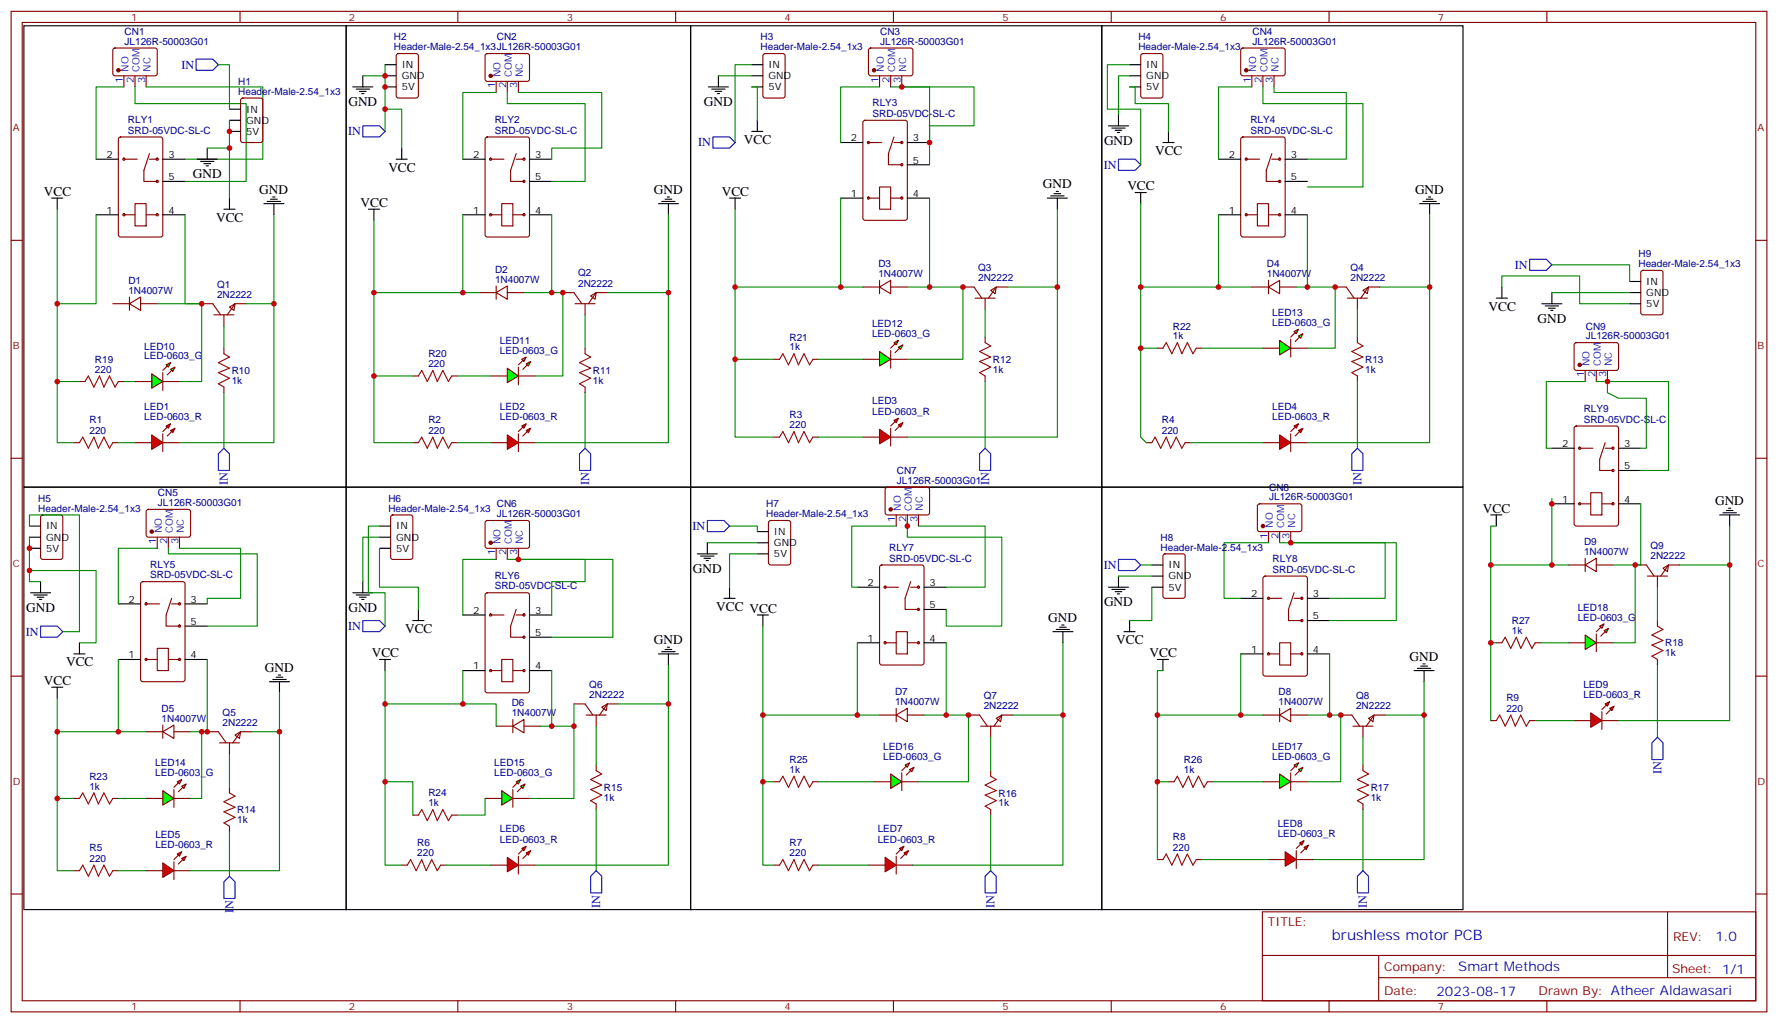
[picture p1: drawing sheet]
<svg xmlns="http://www.w3.org/2000/svg" width="564mm" height="325mm" viewBox="0 0 564 325" stroke-linecap="round" stroke-linejoin="round" font-family="sans-serif">
<defs><g id="words">
<text font-size="4.6" fill="#00f" x="422.8" y="298.4">brushless motor PCB</text>
<g font-size="4.2">
<text x="110.6" y="33.6">GND</text>
<text x="223.5" y="33.6">GND</text>
<text x="236.2" y="45.6">VCC</text>
<text x="350.5" y="46">GND</text>
<text x="366.7" y="49.2">VCC</text>
<text x="61.2" y="56.6">GND</text>
<text x="123.3" y="54.5">VCC</text>
<text x="331" y="59.7">GND</text>
<text x="13.9" y="62.2">VCC</text>
<text x="82.3" y="61.4">GND</text>
<text x="114.5" y="65.7">VCC</text>
<text x="207.6" y="61.4">GND</text>
<text x="229.1" y="62.2">VCC</text>
<text x="357.9" y="60.4">VCC</text>
<text x="449.2" y="61.4">GND</text>
<text x="68.6" y="70.3">VCC</text>
<text x="472.5" y="98.6">VCC</text>
<text x="488.1" y="102.4">GND</text>
<text x="544.5" y="160.2">GND</text>
<text x="470.8" y="162.7">VCC</text>
<text x="220" y="181.8">GND</text>
<text x="8.3" y="194.2">GND</text>
<text x="110.6" y="194.2">GND</text>
<text x="227.4" y="193.8">VCC VCC</text>
<text x="332.8" y="197.3">GND</text>
<text x="350.5" y="192.4">GND</text>
<text x="128.6" y="200.9">VCC</text>
<text x="118" y="208.6">VCC</text>
<text x="207.6" y="204.3">GND</text>
<text x="354.4" y="204.4">VCC</text>
<text x="364.9" y="208.6">VCC</text>
<text x="447.4" y="209.6">GND</text>
<text x="21" y="211.4">VCC</text>
<text x="84.1" y="213.1">GND</text>
<text x="13.9" y="217.4">VCC</text>
</g>
<g font-size="4.2" fill="#00f">
<text x="544.6" y="298.6">1.0</text>
<text x="462.9" y="308.2">Smart Methods</text>
<text x="456" y="316">2023-08-17</text>
</g>
<g font-size="3.9" fill="#00f">
<text x="57.6" y="21.8">IN</text>
<text x="110.5" y="43">IN</text>
<text x="221.6" y="46.5">IN</text>
<text x="350.4" y="53.5">IN</text>
<text x="480.9" y="85.3">IN</text>
<text x="72.3" y="154" transform="rotate(-90 72.3 154)">IN</text>
<text x="187" y="154" transform="rotate(-90 187 154)">IN</text>
<text x="314" y="154" transform="rotate(-90 314 154)">IN</text>
<text x="432.2" y="154" transform="rotate(-90 432.2 154)">IN</text>
<text x="219.9" y="168.2">IN</text>
<text x="350.4" y="180.5">IN</text>
<text x="8.2" y="201.7">IN</text>
<text x="110.5" y="199.9">IN</text>
<text x="527.4" y="245.7" transform="rotate(-90 527.4 245.7)">IN</text>
<text x="74.1" y="289.8" transform="rotate(-90 74.1 289.8)">IN</text>
<text x="190.5" y="288" transform="rotate(-90 190.5 288)">IN</text>
<text x="315.8" y="288" transform="rotate(-90 315.8 288)">IN</text>
<text x="433.9" y="288" transform="rotate(-90 433.9 288)">IN</text>
</g>
<g font-size="3.9" fill="#800">
<text x="402.5" y="293.9">TITLE:</text>
<text x="531.1" y="298.6">REV:</text>
<text x="439.4" y="308.1">Company:</text>
<text x="530.8" y="308.8">Sheet: 1/1</text>
<text x="439.4" y="315.8">Date:</text>
<text x="488.5" y="315.9">Drawn By: Atheer Aldawasari</text>
</g>
<g font-size="3.2" fill="#000080">
<text x="39.5" y="11.1">CN1</text>
<text x="279.4" y="11.1">CN3</text>
<text x="397.6" y="11.1">CN4</text>
<text x="39.5" y="14.2">JL126R-50003G01</text>
<text x="125" y="15.9">Header-Male-2.54_1x3JL126R-50003G01</text>
<text x="125" y="12.8">H2</text>
<text x="157.7" y="12.8">CN2</text>
<text x="241.5" y="15.9">Header-Male-2.54_1x3</text>
<text x="241.5" y="12.8">H3</text>
<text x="279.4" y="14.2">JL126R-50003G01</text>
<text x="361.4" y="15.9">Header-Male-2.54_1x3</text>
<text x="361.4" y="12.8">H4</text>
<text x="397.6" y="14.2">JL126R-50003G01</text>
<text x="75.7" y="27">H1</text>
<text x="75.7" y="30.1">Header-Male-2.54_1x3</text>
<text x="277" y="33.7">RLY3</text>
<text x="40.6" y="39">RLY1</text>
<text x="157" y="39">RLY2</text>
<text x="277" y="37.1">SRD-05VDC-SL-C</text>
<text x="396.9" y="39">RLY4</text>
<text x="40.6" y="42.4">SRD-05VDC-SL-C</text>
<text x="157" y="42.4">SRD-05VDC-SL-C</text>
<text x="396.9" y="42.4">SRD-05VDC-SL-C</text>
<text x="520.2" y="81.6">H9</text>
<text x="157.1" y="89.7">1N4007W</text>
<text x="157.1" y="86.6">D2</text>
<text x="183.5" y="87.7">Q2</text>
<text x="278.9" y="87.9">1N4007W</text>
<text x="278.9" y="84.8">D3</text>
<text x="310.5" y="89.3">2N2222</text>
<text x="310.5" y="86">Q3</text>
<text x="402.2" y="87.9">1N4007W</text>
<text x="402.2" y="84.8">D4</text>
<text x="428.7" y="89.3">2N2222</text>
<text x="428.7" y="86">Q4</text>
<text x="520.2" y="84.7">Header-Male-2.54_1x3</text>
<text x="40.8" y="93.2">1N4007W</text>
<text x="40.8" y="90.1">D1</text>
<text x="68.9" y="94.6">2N2222</text>
<text x="68.9" y="91.2">Q1</text>
<text x="183.5" y="91.1">2N2222</text>
<text x="403.8" y="100.3">LED13</text>
<text x="276.8" y="107">LED-0603_G</text>
<text x="276.8" y="103.9">LED12</text>
<text x="372.3" y="107.7">1k</text>
<text x="372.3" y="104.6">R22</text>
<text x="403.8" y="103.4">LED-0603_G</text>
<text x="503.4" y="107.7">JL126R-50003G01</text>
<text x="503.4" y="104.6">CN9</text>
<text x="45.8" y="110.9">LED10</text>
<text x="136" y="113.4">R20</text>
<text x="158.7" y="112.3">LED-0603_G</text>
<text x="158.7" y="109.2">LED11</text>
<text x="250.6" y="111.2">1k</text>
<text x="250.6" y="108.1">R21</text>
<text x="30.1" y="118.3">220</text>
<text x="30.1" y="115.2">R19</text>
<text x="45.8" y="114">LED-0603_G</text>
<text x="73.6" y="118.7">R10</text>
<text x="136" y="116.5">220</text>
<text x="188.2" y="118.7">R11</text>
<text x="315.2" y="118.3">1k</text>
<text x="315.2" y="115.2">R12</text>
<text x="433.4" y="118.3">1k</text>
<text x="433.4" y="115.2">R13</text>
<text x="73.6" y="121.9">1k</text>
<text x="188.2" y="121.9">1k</text>
<text x="45.8" y="130">LED1</text>
<text x="158.7" y="130">LED2</text>
<text x="276.9" y="131.7">LED-0603_R</text>
<text x="276.9" y="128.3">LED3</text>
<text x="403.9" y="130">LED4</text>
<text x="502.8" y="130.8">RLY9</text>
<text x="28.4" y="137.7">220</text>
<text x="28.4" y="134.3">R1</text>
<text x="45.8" y="133.4">LED-0603_R</text>
<text x="136" y="137.7">220</text>
<text x="136" y="134.3">R2</text>
<text x="158.7" y="133.4">LED-0603_R</text>
<text x="250.7" y="135.9">220</text>
<text x="250.7" y="132.5">R3</text>
<text x="368.8" y="137.7">220</text>
<text x="368.8" y="134.3">R4</text>
<text x="403.9" y="133.4">LED-0603_R</text>
<text x="502.8" y="134.1">SRD-05VDC-SL-C</text>
<text x="284.7" y="153.5">JL126R-50003G01</text>
<text x="284.7" y="150.4">CN7</text>
<text x="402.9" y="155.7">CN8</text>
<text x="12.2" y="159.3">H5</text>
<text x="50.1" y="160.6">JL126R-50003G01</text>
<text x="50.1" y="157.5">CN5</text>
<text x="123.3" y="159.3">H6</text>
<text x="157.7" y="161">CN6</text>
<text x="243.2" y="161">H7</text>
<text x="402.9" y="158.8">JL126R-50003G01</text>
<text x="12.2" y="162.3">Header-Male-2.54_1x3</text>
<text x="123.3" y="162.3">Header-Male-2.54_1x3</text>
<text x="157.7" y="164.1">JL126R-50003G01</text>
<text x="243.2" y="164.1">Header-Male-2.54_1x3</text>
<text x="368.5" y="171.6">H8</text>
<text x="502.9" y="173">D9</text>
<text x="282.3" y="178.2">SRD-05VDC-SL-C</text>
<text x="282.3" y="174.9">RLY7</text>
<text x="368.5" y="174.7">Header-Male-2.54_1x3</text>
<text x="404" y="178.4">RLY8</text>
<text x="502.9" y="176.1">1N4007W</text>
<text x="524" y="177.5">2N2222</text>
<text x="524" y="174.1">Q9</text>
<text x="47.7" y="183.5">SRD-05VDC-SL-C</text>
<text x="47.7" y="180.1">RLY5</text>
<text x="157" y="183.7">RLY6</text>
<text x="404" y="181.8">SRD-05VDC-SL-C</text>
<text x="157" y="187">SRD-05VDC-SL-C</text>
<text x="500.9" y="196.9">LED-0603_G</text>
<text x="500.9" y="193.8">LED18</text>
<text x="479.9" y="201.2">1k</text>
<text x="479.9" y="198.1">R27</text>
<text x="528.6" y="208.3">1k</text>
<text x="528.6" y="205.2">R18</text>
<text x="187.1" y="221.6">2N2222</text>
<text x="187.1" y="218.2">Q6</text>
<text x="284.1" y="220.6">D7</text>
<text x="312.3" y="221.8">Q7</text>
<text x="405.9" y="220.6">D8</text>
<text x="430.5" y="221.8">Q8</text>
<text x="502.7" y="221.6">LED-0603_R</text>
<text x="502.7" y="218.2">LED9</text>
<text x="51.3" y="225.9">D5</text>
<text x="70.7" y="227.1">Q5</text>
<text x="162.4" y="227.3">1N4007W</text>
<text x="162.4" y="224.2">D6</text>
<text x="284.1" y="223.7">1N4007W</text>
<text x="312.3" y="225.1">2N2222</text>
<text x="405.9" y="223.7">1N4007W</text>
<text x="430.5" y="225.1">2N2222</text>
<text x="478.2" y="225.8">220</text>
<text x="478.2" y="222.5">R9</text>
<text x="51.3" y="229">1N4007W</text>
<text x="70.7" y="230.4">2N2222</text>
<text x="280.4" y="237.9">LED16</text>
<text x="403.8" y="237.9">LED17</text>
<text x="49.3" y="243.2">LED14</text>
<text x="156.9" y="243.2">LED15</text>
<text x="250.6" y="245.3">1k</text>
<text x="250.6" y="242.2">R25</text>
<text x="280.4" y="241">LED-0603_G</text>
<text x="375.9" y="245.3">1k</text>
<text x="375.9" y="242.2">R26</text>
<text x="403.8" y="241">LED-0603_G</text>
<text x="28.4" y="250.5">1k</text>
<text x="28.4" y="247.4">R23</text>
<text x="49.3" y="246.3">LED-0603_G</text>
<text x="156.9" y="246.3">LED-0603_G</text>
<text x="191.7" y="251">R15</text>
<text x="435.2" y="251">R17</text>
<text x="136" y="255.8">1k</text>
<text x="136" y="252.7">R24</text>
<text x="191.7" y="254.2">1k</text>
<text x="317" y="255.9">1k</text>
<text x="317" y="252.8">R16</text>
<text x="435.2" y="254.2">1k</text>
<text x="75.3" y="261.2">1k</text>
<text x="75.3" y="258.1">R14</text>
<text x="405.6" y="262.3">LED8</text>
<text x="49.3" y="269.2">LED-0603_R</text>
<text x="49.3" y="265.9">LED5</text>
<text x="132.5" y="268.3">R6</text>
<text x="158.7" y="267.5">LED-0603_R</text>
<text x="158.7" y="264.1">LED6</text>
<text x="250.7" y="268.3">R7</text>
<text x="278.6" y="267.5">LED-0603_R</text>
<text x="278.6" y="264.1">LED7</text>
<text x="372.4" y="269.9">220</text>
<text x="372.4" y="266.6">R8</text>
<text x="405.6" y="265.7">LED-0603_R</text>
<text x="28.4" y="273.5">220</text>
<text x="28.4" y="270.1">R5</text>
<text x="132.5" y="271.7">220</text>
<text x="250.7" y="271.7">220</text>
</g>
<g font-size="3.2" fill="#800">
<text x="41.6" y="6.6">1</text>
<text x="110.8" y="6.6">2</text>
<text x="179.9" y="6.6">3</text>
<text x="249.1" y="6.6">4</text>
<text x="318.2" y="6.6">5</text>
<text x="387.3" y="6.6">6</text>
<text x="456.5" y="6.6">7</text>
<text x="4.1" y="41.7">A</text>
<text x="557.9" y="41.7">A</text>
<text x="4.1" y="110.8">B</text>
<text x="557.9" y="110.8">B</text>
<text x="4.1" y="180">C</text>
<text x="557.9" y="180">C</text>
<text x="4.1" y="249.1">D</text>
<text x="557.9" y="249.1">D</text>
<text x="41.6" y="320.6">1</text>
<text x="110.8" y="320.6">2</text>
<text x="179.9" y="320.6">3</text>
<text x="249.1" y="320.6">4</text>
<text x="318.2" y="320.6">5</text>
<text x="387.3" y="320.6">6</text>
<text x="456.5" y="320.6">7</text>
</g>
<g font-size="3.2" fill="#00f">
<text x="40.7" y="22.8" transform="rotate(-90 40.7 22.8)">NO</text>
<text x="44.3" y="22.8" transform="rotate(-90 44.3 22.8)">COM</text>
<text x="47.8" y="22.8" transform="rotate(-90 47.8 22.8)">NC</text>
<text x="280.6" y="22.8" transform="rotate(-90 280.6 22.8)">NO</text>
<text x="284.2" y="22.8" transform="rotate(-90 284.2 22.8)">COM</text>
<text x="287.7" y="22.8" transform="rotate(-90 287.7 22.8)">NC</text>
<text x="398.8" y="22.8" transform="rotate(-90 398.8 22.8)">NO</text>
<text x="402.3" y="22.8" transform="rotate(-90 402.3 22.8)">COM</text>
<text x="405.9" y="22.8" transform="rotate(-90 405.9 22.8)">NC</text>
<text x="39" y="26.3" transform="rotate(-90 39 26.3)">1</text>
<text x="42.5" y="26.3" transform="rotate(-90 42.5 26.3)">2</text>
<text x="46" y="26.3" transform="rotate(-90 46 26.3)">3</text>
<text x="157.2" y="28" transform="rotate(-90 157.2 28)">1</text>
<text x="158.9" y="24.5" transform="rotate(-90 158.9 24.5)">NO</text>
<text x="160.7" y="28" transform="rotate(-90 160.7 28)">2</text>
<text x="162.5" y="24.5" transform="rotate(-90 162.5 24.5)">COM</text>
<text x="164.2" y="28" transform="rotate(-90 164.2 28)">3</text>
<text x="166" y="24.5" transform="rotate(-90 166 24.5)">NC</text>
<text x="278.9" y="26.3" transform="rotate(-90 278.9 26.3)">1</text>
<text x="282.4" y="26.3" transform="rotate(-90 282.4 26.3)">2</text>
<text x="285.9" y="26.3" transform="rotate(-90 285.9 26.3)">3</text>
<text x="397.1" y="26.3" transform="rotate(-90 397.1 26.3)">1</text>
<text x="400.6" y="26.3" transform="rotate(-90 400.6 26.3)">2</text>
<text x="404.1" y="26.3" transform="rotate(-90 404.1 26.3)">3</text>
<text x="502.9" y="119.7" transform="rotate(-90 502.9 119.7)">1</text>
<text x="504.6" y="116.2" transform="rotate(-90 504.6 116.2)">NO</text>
<text x="506.4" y="119.7" transform="rotate(-90 506.4 119.7)">2</text>
<text x="508.2" y="116.2" transform="rotate(-90 508.2 116.2)">COM</text>
<text x="509.9" y="119.7" transform="rotate(-90 509.9 119.7)">3</text>
<text x="511.7" y="116.2" transform="rotate(-90 511.7 116.2)">NC</text>
<text x="284.2" y="165.6" transform="rotate(-90 284.2 165.6)">1</text>
<text x="285.9" y="162.1" transform="rotate(-90 285.9 162.1)">NO</text>
<text x="287.7" y="165.6" transform="rotate(-90 287.7 165.6)">2</text>
<text x="289.5" y="162.1" transform="rotate(-90 289.5 162.1)">COM</text>
<text x="291.2" y="165.6" transform="rotate(-90 291.2 165.6)">3</text>
<text x="293" y="162.1" transform="rotate(-90 293 162.1)">NC</text>
<text x="404.1" y="167.4" transform="rotate(-90 404.1 167.4)">NO</text>
<text x="407.6" y="167.4" transform="rotate(-90 407.6 167.4)">COM</text>
<text x="411.2" y="167.4" transform="rotate(-90 411.2 167.4)">NC</text>
<text x="49.6" y="172.7" transform="rotate(-90 49.6 172.7)">1</text>
<text x="51.3" y="169.2" transform="rotate(-90 51.3 169.2)">NO</text>
<text x="53.1" y="172.7" transform="rotate(-90 53.1 172.7)">2</text>
<text x="54.9" y="169.2" transform="rotate(-90 54.9 169.2)">COM</text>
<text x="56.6" y="172.7" transform="rotate(-90 56.6 172.7)">3</text>
<text x="58.4" y="169.2" transform="rotate(-90 58.4 169.2)">NC</text>
<text x="158.9" y="172.7" transform="rotate(-90 158.9 172.7)">NO</text>
<text x="162.5" y="172.7" transform="rotate(-90 162.5 172.7)">COM</text>
<text x="166" y="172.7" transform="rotate(-90 166 172.7)">NC</text>
<text x="402.3" y="170.9" transform="rotate(-90 402.3 170.9)">1</text>
<text x="405.9" y="170.9" transform="rotate(-90 405.9 170.9)">2</text>
<text x="409.4" y="170.9" transform="rotate(-90 409.4 170.9)">3</text>
<text x="157.2" y="176.2" transform="rotate(-90 157.2 176.2)">1</text>
<text x="160.7" y="176.2" transform="rotate(-90 160.7 176.2)">2</text>
<text x="164.2" y="176.2" transform="rotate(-90 164.2 176.2)">3</text>
</g>
<g font-size="3.2">
<text x="127.5" y="21.6">IN</text>
<text x="243.9" y="21.6">IN</text>
<text x="363.9" y="21.6">IN</text>
<text x="127.5" y="28.6">5V</text>
<text x="127.5" y="25.1">GND</text>
<text x="243.9" y="28.6">5V</text>
<text x="243.9" y="25.1">GND</text>
<text x="363.9" y="28.6">5V</text>
<text x="363.9" y="25.1">GND</text>
<text x="78.1" y="35.7">IN</text>
<text x="78.1" y="39.2">GND</text>
<text x="78.1" y="42.8">5V</text>
<text x="270.2" y="44.9">2</text>
<text x="289.8" y="44.9">3</text>
<text x="33.8" y="50.2">2</text>
<text x="53.4" y="50.2">3</text>
<text x="150.2" y="50.2">2</text>
<text x="169.9" y="50.2">3</text>
<text x="289.8" y="51.9">5</text>
<text x="390.1" y="50.2">2</text>
<text x="409.8" y="50.2">3</text>
<text x="53.4" y="57.2">5</text>
<text x="169.9" y="57.2">5</text>
<text x="409.8" y="57.2">5</text>
<text x="270.2" y="62.5">1</text>
<text x="289.8" y="62.5">4</text>
<text x="33.8" y="67.8">1</text>
<text x="53.4" y="67.8">4</text>
<text x="150.2" y="67.8">1</text>
<text x="169.9" y="67.8">4</text>
<text x="390.1" y="67.8">1</text>
<text x="409.8" y="67.8">4</text>
<text x="522.6" y="90.4">IN</text>
<text x="522.6" y="93.9">GND</text>
<text x="522.6" y="97.4">5V</text>
<text x="495.9" y="141.9">2</text>
<text x="515.6" y="141.9">3</text>
<text x="515.6" y="148.9">5</text>
<text x="495.9" y="159.5">1</text>
<text x="515.6" y="159.5">4</text>
<text x="14.6" y="168">IN</text>
<text x="125.8" y="168">IN</text>
<text x="14.6" y="171.5">GND</text>
<text x="125.8" y="171.5">GND</text>
<text x="245.7" y="169.8">IN</text>
<text x="245.7" y="173.3">GND</text>
<text x="14.6" y="175">5V</text>
<text x="125.8" y="175">5V</text>
<text x="245.7" y="176.8">5V</text>
<text x="275.4" y="186">2</text>
<text x="295.1" y="186">3</text>
<text x="370.9" y="180.3">IN</text>
<text x="370.9" y="183.9">GND</text>
<text x="40.8" y="191.3">2</text>
<text x="60.5" y="191.3">3</text>
<text x="370.9" y="187.4">5V</text>
<text x="397.2" y="189.5">2</text>
<text x="416.8" y="189.5">3</text>
<text x="150.2" y="194.8">2</text>
<text x="169.9" y="194.8">3</text>
<text x="295.1" y="193">5</text>
<text x="416.8" y="196.6">5</text>
<text x="60.5" y="198.3">5</text>
<text x="169.9" y="201.9">5</text>
<text x="275.4" y="203.6">1</text>
<text x="295.1" y="203.6">4</text>
<text x="40.8" y="208.9">1</text>
<text x="60.5" y="208.9">4</text>
<text x="397.2" y="207.2">1</text>
<text x="416.8" y="207.2">4</text>
<text x="150.2" y="212.4">1</text>
<text x="169.9" y="212.4">4</text>
</g>
</g></defs>
<g fill="none" stroke="#870000" stroke-width=".35">
<path d="M3.5 3.6h557.4v317.5h-557.4zM7.1 7.1h550.3v310.5h-550.3zM76.2 3.6v3.5M145.3 3.6v3.5M214.5 3.6v3.5M283.6 3.6v3.5M352.8 3.6v3.5M421.9 3.6v3.5M491.1 3.6v3.5M274.2 38.4l.4-.2h12.7l.7 .4v30.6l-.4 .7h-13l-.6-.4-.1-30.6zM37.8 43.7l.5-.2h12.7l.6 .4 .1 30.6-.5 .7h-12.9l-.7-.4v-30.6zM39.3 50.5h4.3"/>
<path d="M47.4 48.8l-1.7 5.2v3.6h4.2M47.4 50.5h2.5M154.2 43.7l.5-.2h12.7l.6 .4 .1 30.6-.5 .7h-12.9l-.7-.4v-30.6zM155.8 50.5h4.2M163.9 48.8l-1.8 5.2v3.6h4.2M163.9 50.5h2.4M275.7 45.2h4.2M279.2 59.3h3.6v7.1h-3.6zM283.8 43.5l-1.8 5.3v3.5h4.3M283.8 45.2h2.5M394.1 43.7l.5-.2h12.7l.6 .4 .1 30.6-.5 .7h-12.9l-.7-.4v-30.6zM395.6 50.5h4.3"/>
<path d="M403.8 48.8l-1.8 5.2v3.6h4.2M403.8 50.5h2.4M3.5 76.3h3.6M39.3 68.2h3.6M42.9 64.6h3.5v7.1h-3.5zM46.4 68.2h3.5M155.8 68.2h3.5M159.3 64.6h3.5v7.1h-3.5zM162.8 68.2h3.5M275.7 62.9h3.5M282.8 62.9h3.5M395.6 68.2h3.6"/>
<path d="M399.2 64.6h3.5v7.1h-3.5zM402.7 68.2h3.5M557.4 76.3h3.5M499.9 135.4l.5-.2h12.7l.7 .4v30.6l-.4 .7h-13l-.6-.4-.1-30.6zM3.5 145.4h3.6M501.5 159.9h3.5M501.5 142.2h4.2M505 156.4h3.5v7h-3.5zM508.5 159.9h3.6M509.6 140.5l-1.8 5.3v3.5h4.3M509.6 142.2h2.5M557.4 145.4h3.5"/>
<path d="M279.5 179.5l.4-.2h12.7l.7 .4v30.6l-.4 .7h-13l-.6-.4-.1-30.6zM44.9 184.8l.4-.2h12.7l.7 .4v30.6l-.4 .7h-13l-.6-.4-.1-30.6zM46.4 191.6h4.2M54.5 189.9l-1.8 5.3v3.5h4.3M54.5 191.6h2.5M154.2 188.3l.5-.2h12.7l.6 .4 .1 30.6-.5 .7-12.9 .1-.7-.5v-30.6zM155.8 195.2h4.2M163.9 193.4l-1.8 5.3v3.5h4.2M163.9 195.2h2.4M281 186.3h4.2M289.1 184.6l-1.8 5.3v3.5h4.3M289.1 186.3h2.5"/>
<path d="M401.2 183l.4-.2h12.7l.7 .4v30.7l-.4 .6-13 .1-.6-.5-.1-30.6zM402.7 189.9h4.2M410.8 188.1l-1.8 5.3v3.5h4.3M410.8 189.9h2.5M3.5 214.6h3.6M46.4 209.3h3.5M49.9 205.7h3.5v7.1h-3.5zM53.4 209.3h3.6M155.8 212.8h3.5M159.3 209.3h3.5v7h-3.5zM162.8 212.8h3.5M281 204h3.5"/>
<path d="M284.5 200.4h3.5v7.1h-3.5zM288 204h3.6M402.7 207.5h3.5M406.2 204h3.6v7h-3.6zM409.8 207.5h3.5M557.4 214.6h3.5M3.5 283.7h3.6M400.8 289.3h156.6v28.3h-156.6zM529.4 289.4v20.9M557.4 283.7h3.5M76.2 317.6v3.5M145.3 317.6v3.5"/>
<path d="M214.5 317.6v3.5M283.6 317.6v3.5M352.8 317.6v3.5M400.8 303.2h156.5M421.9 317.6v3.5M437.7 310.3h119.6M437.7 303.2v14.1M491.1 317.6v3.5"/>
<circle cx="39.3" cy="50.5" r=".35"/>
<circle cx="49.9" cy="57.6" r=".35"/>
<circle cx="49.9" cy="50.5" r=".35"/>
<circle cx="155.8" cy="50.5" r=".35"/>
<circle cx="166.3" cy="57.6" r=".35"/>
<circle cx="166.3" cy="50.5" r=".35"/>
<circle cx="275.7" cy="45.2" r=".35"/>
<circle cx="286.3" cy="52.3" r=".35"/>
<circle cx="286.3" cy="45.2" r=".35"/>
<circle cx="395.6" cy="50.5" r=".35"/>
<circle cx="406.2" cy="57.6" r=".35"/>
<circle cx="406.2" cy="50.5" r=".35"/>
<circle cx="39.3" cy="68.2" r=".35"/>
<circle cx="49.9" cy="68.2" r=".35"/>
<circle cx="155.8" cy="68.2" r=".35"/>
<circle cx="166.3" cy="68.2" r=".35"/>
<circle cx="275.7" cy="62.9" r=".35"/>
<circle cx="286.3" cy="62.9" r=".35"/>
<circle cx="395.6" cy="68.2" r=".35"/>
<circle cx="406.2" cy="68.2" r=".35"/>
<circle cx="501.5" cy="159.9" r=".35"/>
<circle cx="501.5" cy="142.2" r=".35"/>
<circle cx="512.1" cy="159.9" r=".35"/>
<circle cx="512.1" cy="142.2" r=".35"/>
<circle cx="512.1" cy="149.3" r=".35"/>
<circle cx="46.4" cy="191.6" r=".35"/>
<circle cx="57" cy="191.6" r=".35"/>
<circle cx="57" cy="198.7" r=".35"/>
<circle cx="155.8" cy="195.2" r=".35"/>
<circle cx="166.3" cy="195.2" r=".35"/>
<circle cx="281" cy="186.3" r=".35"/>
<circle cx="291.6" cy="186.3" r=".35"/>
<circle cx="291.6" cy="193.4" r=".35"/>
<circle cx="402.7" cy="189.9" r=".35"/>
<circle cx="413.3" cy="196.9" r=".35"/>
<circle cx="413.3" cy="189.9" r=".35"/>
<circle cx="46.4" cy="209.3" r=".35"/>
<circle cx="57" cy="209.3" r=".35"/>
<circle cx="155.8" cy="212.8" r=".35"/>
<circle cx="166.3" cy="202.2" r=".35"/>
<circle cx="166.3" cy="212.8" r=".35"/>
<circle cx="281" cy="204" r=".35"/>
<circle cx="291.6" cy="204" r=".35"/>
<circle cx="402.7" cy="207.5" r=".35"/>
<circle cx="413.3" cy="207.5" r=".35"/>
</g>
<g fill="none" stroke="#000" stroke-width=".35">
<path d="M7.6 8.2h102.3v146.4h-102.3zM109.9 8.2h109.4v146.4h-109.4zM219.3 8.2h130.5v146.4h-130.5zM349.8 8.2h114.6v146.4h-114.6zM30.5 50.5h7.1M51.7 50.5h7M51.7 57.6h7M146.9 50.5h7.1M168.1 50.5h7.1M168.1 57.6h7.1M266.9 45.2h7M288 45.2h7.1"/>
<path d="M288 52.3h7.1M386.8 50.5h7.1M408 50.5h7M408 57.6h7M16.4 62.9h3.5M18.2 62.9v3.5M30.5 68.2h7.1M51.7 68.2h7M83.8 64.6h6.3M84.8 63.9h4.3M85.9 63.2h2.1M86.6 62.5h.7"/>
<path d="M87 64.6v3.6M116.9 66.4h3.6M118.7 66.4v3.5M146.9 68.2h7.1M168.1 68.2h7.1M209 64.6h6.4M210.1 63.9h4.2M211.1 63.2h2.2M211.8 62.5h.7M212.2 64.6v3.6M231.6 62.9h3.5M233.4 62.9v3.5"/>
<path d="M266.9 62.9h7M288 62.9h7.1M332.5 62.9h6.3M333.6 62.2h4.2M334.6 61.5h2.1M335.3 60.7h.7M335.7 62.9v3.5M360.4 61.1h3.5M362.1 61.1v3.5M386.8 68.2h7.1M408 68.2h7M450.7 64.6h6.3"/>
<path d="M451.7 63.9h4.3M452.8 63.2h2.1M453.5 62.5h.7M453.8 64.6v3.6M7.6 154.6h102.3v134h-102.3zM109.9 154.6h109.4v134h-109.4zM219.3 154.6h130.5v134h-130.5zM349.8 154.6h114.6v134h-114.6zM492.7 159.9h7M492.7 142.2h7M513.8 159.9h7.1M513.8 142.2h7.1"/>
<path d="M513.8 149.3h7.1M473.3 163.4h3.5M475 163.4v3.5M545.9 163.4h6.4M547 162.7h4.2M548 162h2.2M548.7 161.3h.8M549.1 163.4v3.5M37.6 191.6h7M58.7 191.6h7.1M58.7 198.7h7.1M146.9 195.2h7.1"/>
<path d="M168.1 195.2h7.1M240.4 195.2h3.5M242.2 195.2v3.5M272.2 186.3h7M293.3 186.3h7.1M293.3 193.4h7.1M335.3 199.7h4.2M336.4 199h2.1M337.1 198.3h.7M393.9 189.9h7M415 189.9h7.1M415 196.9h7.1"/>
<path d="M16.4 218.1h3.5M18.2 218.1v3.5M37.6 209.3h7M58.7 209.3h7.1M85.5 216.3h6.4M86.6 215.6h4.2M87.7 214.9h2.1M88.4 214.2h.7M88.7 216.3v3.6M120.5 209.3h3.5M122.2 209.3v3.5M146.9 212.8h7.1"/>
<path d="M168.1 212.8h7.1M168.1 202.2h7.1M209 207.5h6.4M210.1 206.8h4.2M211.1 206.1h2.2M211.8 205.4h.7M212.2 207.5v3.5M272.2 204h7M293.3 204h7.1M334.3 200.4h6.3M337.4 200.4v3.6M367.4 209.3h3.5"/>
<path d="M369.2 209.3v3.5M393.9 207.5h7M415 207.5h7.1M448.9 212.8h6.4M450 212.1h4.2M451 211.4h2.1M451.7 210.7h.7M452.1 212.8v3.5"/>
</g>
<g fill="#f00" stroke="#870000" stroke-width=".35">
<path d="M48.2 138l3.5 2.5-3.5 2.1z"/>
<path d="M51.7 137.7v5.6z"/>
</g>
<g fill="#870000" stroke="#870000" stroke-width=".35">
<path d="M53.1 135.5l-1.4 1.4z"/>
<path d="M53.1 138.4l1.4-1.5z"/>
</g>
<g fill="#f00" stroke="#870000" stroke-width=".35">
<path d="M52.7 135.2l1.5-.7-.8 1.4z"/>
<path d="M54.2 136.6l1.4-.7-.7 1.4z"/>
</g>
<path d="M42.9 140.5h5.3M51.7 140.5h5.3" fill="none" stroke="#870000" stroke-width=".35"/>
<g fill="#f00" stroke="#870000" stroke-width=".35">
<path d="M161 138l3.6 2.5-3.6 2.1z"/>
<path d="M164.6 137.7v5.6z"/>
</g>
<g fill="#870000" stroke="#870000" stroke-width=".35">
<path d="M164.6 136.9l1.4-1.4z"/>
<path d="M166 138.4l1.4-1.5z"/>
</g>
<g fill="#f00" stroke="#870000" stroke-width=".35">
<path d="M165.6 135.2l1.4-.7-.7 1.4z"/>
<path d="M167 136.6l1.5-.7-.8 1.4z"/>
</g>
<path d="M155.8 140.5h5.2M164.6 140.5h5.3" fill="none" stroke="#870000" stroke-width=".35"/>
<g fill="#f00" stroke="#870000" stroke-width=".35">
<path d="M279.2 136.2l3.6 2.5-3.6 2.1z"/>
<path d="M282.8 135.9v5.6z"/>
</g>
<g fill="#870000" stroke="#870000" stroke-width=".35">
<path d="M282.8 135.2l1.4-1.4z"/>
<path d="M284.2 136.6l1.4-1.4z"/>
</g>
<g fill="#f00" stroke="#870000" stroke-width=".35">
<path d="M283.8 133.4l1.4-.7-.7 1.4z"/>
<path d="M285.2 134.8l1.4-.7-.7 1.4z"/>
</g>
<path d="M273.9 138.7h5.3M282.8 138.7h5.2" fill="none" stroke="#870000" stroke-width=".35"/>
<g fill="#f00" stroke="#870000" stroke-width=".35">
<path d="M406.2 138l3.6 2.5-3.6 2.1z"/>
<path d="M409.8 137.7v5.6z"/>
</g>
<g fill="#870000" stroke="#870000" stroke-width=".35">
<path d="M409.8 136.9l1.4-1.4z"/>
<path d="M411.2 138.4l1.4-1.5z"/>
</g>
<g fill="#f00" stroke="#870000" stroke-width=".35">
<path d="M410.8 135.2l1.4-.7-.7 1.4z"/>
<path d="M412.2 136.6l1.4-.7-.7 1.4z"/>
</g>
<path d="M400.9 140.5h5.3M409.8 140.5h5.2" fill="none" stroke="#870000" stroke-width=".35"/>
<g fill="#f00" stroke="#870000" stroke-width=".35">
<path d="M51.7 273.8l3.5 2.5-3.5 2.1z"/>
<path d="M55.2 273.5v5.6z"/>
</g>
<g fill="#870000" stroke="#870000" stroke-width=".35">
<path d="M55.2 272.8l1.4-1.4z"/>
<path d="M58 272.8l-1.4 1.4z"/>
</g>
<g fill="#f00" stroke="#870000" stroke-width=".35">
<path d="M56.3 271l1.4-.7-.7 1.4z"/>
<path d="M57.7 272.4l1.4-.7-.7 1.4z"/>
</g>
<path d="M46.4 276.3h5.3M55.2 276.3h5.3" fill="none" stroke="#870000" stroke-width=".35"/>
<g fill="#f00" stroke="#870000" stroke-width=".35">
<path d="M161 272.1l3.6 2.4-3.6 2.1z"/>
<path d="M164.6 271.7v5.7z"/>
</g>
<g fill="#870000" stroke="#870000" stroke-width=".35">
<path d="M166 269.6l-1.4 1.4z"/>
<path d="M166 272.4l1.4-1.4z"/>
</g>
<g fill="#f00" stroke="#870000" stroke-width=".35">
<path d="M165.6 269.2l1.4-.7-.7 1.4z"/>
<path d="M167 270.7l1.5-.8-.8 1.5z"/>
</g>
<path d="M155.8 274.5h5.2M164.6 274.5h5.3" fill="none" stroke="#870000" stroke-width=".35"/>
<g fill="#f00" stroke="#870000" stroke-width=".35">
<path d="M281 272.1l3.5 2.4-3.5 2.1z"/>
<path d="M284.5 271.7v5.7z"/>
</g>
<g fill="#870000" stroke="#870000" stroke-width=".35">
<path d="M284.5 271l1.4-1.4z"/>
<path d="M285.9 272.4l1.4-1.4z"/>
</g>
<g fill="#f00" stroke="#870000" stroke-width=".35">
<path d="M285.6 269.2l1.4-.7-.7 1.4z"/>
<path d="M287 270.7l1.4-.8-.7 1.5z"/>
</g>
<path d="M275.7 274.5h5.3M284.5 274.5h5.3" fill="none" stroke="#870000" stroke-width=".35"/>
<g fill="#f00" stroke="#870000" stroke-width=".35">
<path d="M408 270.3l3.5 2.5-3.5 2.1z"/>
<path d="M411.5 269.9v5.7z"/>
</g>
<g fill="#870000" stroke="#870000" stroke-width=".35">
<path d="M411.5 269.2l1.4-1.4z"/>
<path d="M412.9 270.7l1.4-1.5z"/>
</g>
<g fill="#f00" stroke="#870000" stroke-width=".35">
<path d="M412.6 267.5l1.4-.7-.7 1.4z"/>
<path d="M414 268.9l1.4-.7-.7 1.4z"/>
</g>
<path d="M402.7 272.8h5.3M411.5 272.8h5.3" fill="none" stroke="#870000" stroke-width=".35"/>
<g fill="#f00" stroke="#870000" stroke-width=".35">
<path d="M505 226.2l3.5 2.5-3.5 2.1z"/>
<path d="M508.5 225.8v5.7z"/>
</g>
<g fill="#870000" stroke="#870000" stroke-width=".35">
<path d="M508.5 225.1l1.4-1.4z"/>
<path d="M511.4 225.1l-1.5 1.5z"/>
</g>
<g fill="#f00" stroke="#870000" stroke-width=".35">
<path d="M509.6 223.4l1.4-.7-.7 1.4z"/>
<path d="M511 224.8l1.4-.7-.7 1.4z"/>
</g>
<g fill="none" stroke="#870000" stroke-width=".35">
<path d="M35.8 96.4h5.3M41.1 96.4l3.5-2.1v4.2zM41.1 94.3v4.2M44.6 96.4h5.3M64 96.4h3.6l2.4 3.5M67.9 99.9h6.4M71.1 99.9v3.5M72.8 97.4l1.8-1-.3 2.1zM78.1 96.4h-3.5l-2.5 3.5M152.2 92.9h5.3M157.5 92.9l3.5-2.2v4.3zM157.5 90.7v4.3"/>
<path d="M161 92.9h5.3M178.7 92.9h3.5l2.5 3.5M182.6 96.4h6.3M185.7 96.4v3.5M187.5 93.9l1.8-1-.4 2.1zM192.8 92.9h-3.5l-2.5 3.5M273.9 91.1h5.3M279.2 91.1l3.6-2.1v4.2zM279.2 89v4.2M282.8 91.1h5.2M305.7 91.1h3.5l2.5 3.5M309.6 94.6h6.3"/>
<path d="M312.7 94.6v3.5M314.5 92.1l1.8-1-.4 2.1zM319.8 91.1h-3.5l-2.5 3.5M397.4 91.1h5.3M402.7 91.1l3.5-2.1v4.2zM402.7 89v4.2M406.2 91.1h5.3M423.9 91.1h3.5l2.5 3.5M427.7 94.6h6.4M430.9 94.6v3.5M432.7 92.1l1.7-1-.3 2.1zM438 91.1h-3.6l-2.4 3.5"/>
<path d="M71.1 110.5v1.8M185.7 110.5v1.8M312.7 107v1.7M312.7 119.3v1.8M430.9 107v1.7M430.9 119.3v1.8M42.9 121.1h5.3M51.7 121.1h5.3M71.1 122.8v1.8M185.7 122.8v1.8M245.7 138.7h1.8M258.1 138.7h1.7"/>
<path d="M23.5 140.5h1.7M35.8 140.5h1.8M131.1 140.5h1.7M143.4 140.5h1.8M363.9 140.5h1.8M376.2 140.5h1.8M497.9 179.3h5.3M503.2 179.3l3.6-2.1v4.2zM503.2 177.2v4.2M506.8 179.3h5.3M519.1 179.3h3.5l2.5 3.5M533.2 179.3h-3.5l-2.5 3.5"/>
<path d="M523 182.8h6.3M526.2 182.8v3.5M526.2 196.9v1.8M527.9 180.3l1.8-1-.4 2.1zM526.2 209.3v1.7M46.4 232.2h5.3M51.7 232.2l3.5-2.1v4.2zM51.7 230.1v4.2M55.2 232.2h5.3M65.8 232.2h3.5l2.5 3.5M69.7 235.7h6.3M72.8 235.7v3.6"/>
<path d="M74.6 233.3l1.8-1.1-.4 2.1zM79.9 232.2h-3.5l-2.5 3.5M157.5 230.4h5.3M162.8 230.4l3.5-2.1v4.3zM162.8 228.3v4.3M166.3 230.4h5.3M182.2 223.4h3.5l2.5 3.5M186.1 226.9h6.3M189.3 226.9v3.5M191 224.4l1.8-1-.4 2.1zM196.3 223.4h-3.5l-2.5 3.5M279.2 226.9h5.3"/>
<path d="M284.5 226.9l3.5-2.1v4.2zM284.5 224.8v4.2M288 226.9h5.3M307.4 226.9h3.6l2.4 3.5M311.3 230.4h6.4M314.5 230.4v3.6M316.3 228l1.7-1.1-.3 2.1zM321.6 226.9h-3.6l-2.4 3.5M400.9 226.9h5.3M406.2 226.9l3.6-2.1v4.2zM406.2 224.8v4.2M409.8 226.9h5.2"/>
<path d="M425.6 226.9h3.6l2.4 3.5M429.5 230.4h6.4M432.7 230.4v3.6M434.4 228l1.8-1.1-.3 2.1zM439.7 226.9h-3.5l-2.5 3.5M473.3 228.7h1.7M485.6 228.7h1.8M499.7 228.7h5.3M508.5 228.7h5.3M72.8 249.8v1.8M189.3 242.8v1.7M189.3 255.1v1.8"/>
<path d="M314.5 244.5v1.8M314.5 256.9v1.8M432.7 242.8v1.7M432.7 255.1v1.8M23.5 276.3h1.7M35.8 276.3h1.8M72.8 262.2v1.7M127.5 274.5h1.8M139.9 274.5h1.7M245.7 274.5h1.8M258.1 274.5h1.7M367.4 272.8h1.8"/>
<path d="M379.8 272.8h1.7"/>
</g>
<g fill="none" stroke="#a10000" stroke-width=".35">
<path d="M71.1 112.3l1.7 1-3.5 1.8 3.5 1.7-3.5 1.5 3.5 1.7-3.5 1.8 1.8 1M185.7 112.3l1.8 1-3.5 1.8 3.5 1.7-3.5 1.5 3.5 1.7-3.5 1.8 1.7 1M312.7 108.7l1.8 1.1-3.5 1.7 3.5 1.8-3.5 1.4 3.5 1.8-3.5 1.8 1.7 1M430.9 108.7l1.8 1.1-3.5 1.7 3.5 1.8-3.5 1.4 3.5 1.8-3.5 1.8 1.7 1M247.5 138.7l1-1.8 1.8 3.6 1.8-3.6 1.4 3.6 1.7-3.6 1.8 3.6 1.1-1.8M25.2 140.5l1.1-1.8 1.7 3.5 1.8-3.5 1.4 3.5 1.8-3.5 1.7 3.5 1.1-1.7M132.8 140.5l1.1-1.8 1.7 3.5 1.8-3.5 1.4 3.5 1.8-3.5 1.7 3.5 1.1-1.7M365.7 140.5l1-1.8 1.8 3.5 1.7-3.5 1.5 3.5 1.7-3.5 1.8 3.5 1-1.7M526.2 198.7l1.7 1-3.5 1.8 3.5 1.8-3.5 1.4 3.5 1.7-3.5 1.8 1.8 1.1M475 228.7l1.1-1.8 1.7 3.5 1.8-3.5 1.4 3.5 1.8-3.5 1.7 3.5 1.1-1.7M72.8 251.6l1.8 1.1-3.5 1.7 3.5 1.8-3.5 1.4 3.5 1.8-3.5 1.7 1.7 1.1M189.3 244.5l1.7 1.1-3.5 1.8 3.5 1.7-3.5 1.4 3.5 1.8-3.5 1.8 1.8 1"/>
<path d="M314.5 246.3l1.8 1.1-3.6 1.7 3.6 1.8-3.6 1.4 3.6 1.8-3.6 1.7 1.8 1.1M432.7 244.5l1.7 1.1-3.5 1.8 3.5 1.7-3.5 1.4 3.5 1.8-3.5 1.8 1.8 1M25.2 276.3l1.1-1.8 1.7 3.6 1.8-3.6 1.4 3.6 1.8-3.6 1.7 3.6 1.1-1.8M129.3 274.5l1.1-1.7 1.7 3.5 1.8-3.5 1.4 3.5 1.8-3.5 1.7 3.5 1.1-1.8M247.5 274.5l1-1.7 1.8 3.5 1.8-3.5 1.4 3.5 1.7-3.5 1.8 3.5 1.1-1.8M369.2 272.8l1-1.8 1.8 3.5 1.8-3.5 1.4 3.5 1.7-3.5 1.8 3.5 1.1-1.7"/>
</g>
<g fill="none" stroke="#008700" stroke-width=".35">
<path d="M18.2 66.4v74.1h5.3M87 68.2v72.3h-30M118.7 69.9v70.6h12.4M212.2 68.2v72.3h-42.3M233.4 66.4v72.3h12.3M335.7 66.4v72.3h-47.7M362.1 64.6v74.1l1.8 1.8M453.8 68.2v72.3h-38.8M78.1 96.4h8.9M185.7 99.9v10.6M192.8 92.9h19.4M312.7 98.1v8.9"/>
<path d="M319.8 91.1h15.9M430.9 98.1v8.9M438 91.1h15.8M71.1 103.4v7.1M71.1 124.6v17.6M185.7 124.6v17.6M259.8 138.7h14.1M312.7 121.1v21.1M430.9 121.1v21.1M37.6 140.5h5.3M145.2 140.5h10.6M378 140.5h22.9"/>
<path d="M475 166.9h-1.7v61.8M533.2 179.3h15.9M549.1 166.9v61.8h-35.3M242.2 198.7v75.8h3.5M526.2 186.3v10.6M88.7 219.9v56.4h-28.2M122.2 212.8v61.7h5.3M212.2 211v63.5h-42.3M337.4 204v70.5h-47.6M369.2 212.8h-1.8v60M452.1 216.3v56.5h-35.3M526.2 211v23"/>
<path d="M18.2 221.6v54.7h5.3M72.8 239.3v10.5M79.9 232.2h8.8M189.3 230.4v12.4M196.3 223.4h15.9M314.5 234v10.5M321.6 226.9h15.8M432.7 234v8.8M439.7 226.9h12.4M487.4 228.7h12.3M189.3 256.9v19.4M314.5 258.7v17.6"/>
<path d="M432.7 256.9v19.4M37.6 276.3h8.8M72.8 263.9v14.2M141.6 274.5h14.2M259.8 274.5h15.9M381.5 272.8h21.2"/>
</g>
<path d="M71.1 142.2l1.7 1.8v5.3h-3.5v-5.3zM185.7 142.2l1.8 1.8v5.3h-3.5v-5.3zM312.7 142.2l1.8 1.8v5.3h-3.5v-5.3zM430.9 142.2l1.8 1.8v5.3h-3.5v-5.3zM526.2 234l1.7 1.7v5.3h-3.5v-5.3zM72.8 278.1l1.8 1.7v5.3h-3.5v-5.3zM189.3 276.3l1.7 1.8v5.3h-3.5v-5.3zM314.5 276.3l1.8 1.8v5.3h-3.6v-5.3zM432.7 276.3l1.7 1.8v5.3h-3.5v-5.3z" fill="none" stroke="#00f" stroke-width=".35"/>
<g fill="#0f0" stroke="#870000" stroke-width=".35">
<path d="M54.2 117.2l1.4-.7-.7 1.4z"/>
<path d="M52.7 115.8l1.5-.7-.8 1.4z"/>
</g>
<g fill="#870000" stroke="#870000" stroke-width=".35">
<path d="M54.5 117.5l-1.4 1.5z"/>
<path d="M51.7 117.5l1.4-1.4z"/>
</g>
<path d="M51.7 118.3v5.6z" fill="#f00" stroke="#870000" stroke-width=".35"/>
<path d="M48.2 118.6l3.5 2.5-3.5 2.1z" fill="#0f0" stroke="#870000" stroke-width=".35"/>
<path d="M30.5 68.2v28.2h-12.3M58.7 68.2v28.2h5.3M49.9 96.4h14.1v24.7h-7M18.2 121.1h7M39.3 121.1h3.6" fill="none" stroke="#008700" stroke-width=".35"/>
<path d="M27 121.1l1-1.8 1.8 3.5 1.8-3.5 1.4 3.5 1.7-3.5 1.8 3.5 1.1-1.7" fill="none" stroke="#a10000" stroke-width=".35"/>
<path d="M155.8 119.3h5.2M164.6 119.3h5.3M25.2 121.1h1.8M37.6 121.1h1.7" fill="none" stroke="#870000" stroke-width=".35"/>
<g fill="#0f0" stroke="#870000" stroke-width=".35">
<path d="M167 115.4l1.5-.7-.8 1.4z"/>
<path d="M165.6 114l1.4-.7-.7 1.4z"/>
</g>
<g fill="#870000" stroke="#870000" stroke-width=".35">
<path d="M166 117.2l1.4-1.4z"/>
<path d="M164.6 115.8l1.4-1.4z"/>
</g>
<path d="M164.6 116.5v5.6z" fill="#f00" stroke="#870000" stroke-width=".35"/>
<path d="M161 116.8l3.6 2.5-3.6 2.1z" fill="#0f0" stroke="#870000" stroke-width=".35"/>
<path d="M273.9 114h5.3M282.8 114h5.2" fill="none" stroke="#870000" stroke-width=".35"/>
<g fill="#0f0" stroke="#870000" stroke-width=".35">
<path d="M285.2 110.1l1.4-.7-.7 1.4z"/>
<path d="M283.8 108.7l1.4-.7-.7 1.4z"/>
</g>
<g fill="#870000" stroke="#870000" stroke-width=".35">
<path d="M284.2 111.9l1.4-1.4z"/>
<path d="M282.8 110.5l1.4-1.4z"/>
</g>
<path d="M282.8 111.2v5.6z" fill="#f00" stroke="#870000" stroke-width=".35"/>
<path d="M279.2 111.5l3.6 2.5-3.6 2.1z" fill="#0f0" stroke="#870000" stroke-width=".35"/>
<path d="M400.9 110.5h5.3M409.8 110.5h5.2" fill="none" stroke="#870000" stroke-width=".35"/>
<g fill="#0f0" stroke="#870000" stroke-width=".35">
<path d="M412.2 106.6l1.4-.7-.7 1.4z"/>
<path d="M410.8 105.2l1.4-.7-.7 1.4z"/>
</g>
<g fill="#870000" stroke="#870000" stroke-width=".35">
<path d="M411.2 108.4l1.4-1.4z"/>
<path d="M409.8 107l1.4-1.4z"/>
</g>
<path d="M409.8 107.7v5.6z" fill="#f00" stroke="#870000" stroke-width=".35"/>
<path d="M406.2 108l3.6 2.5-3.6 2.1z" fill="#0f0" stroke="#870000" stroke-width=".35"/>
<path d="M46.4 253.4h5.3M55.2 253.4h5.3" fill="none" stroke="#870000" stroke-width=".35"/>
<g fill="#0f0" stroke="#870000" stroke-width=".35">
<path d="M57.7 249.5l1.4-.7-.7 1.4z"/>
<path d="M56.3 248.1l1.4-.7-.7 1.4z"/>
</g>
<g fill="#870000" stroke="#870000" stroke-width=".35">
<path d="M56.6 251.2l1.4-1.4z"/>
<path d="M55.2 249.8l1.4-1.4z"/>
</g>
<path d="M55.2 250.5v5.7z" fill="#f00" stroke="#870000" stroke-width=".35"/>
<path d="M51.7 250.9l3.5 2.5-3.5 2.1z" fill="#0f0" stroke="#870000" stroke-width=".35"/>
<path d="M154 253.4h5.3M162.8 253.4h5.3" fill="none" stroke="#870000" stroke-width=".35"/>
<g fill="#0f0" stroke="#870000" stroke-width=".35">
<path d="M165.3 249.5l1.4-.7-.7 1.4z"/>
<path d="M163.9 248.1l1.4-.7-.7 1.4z"/>
</g>
<g fill="#870000" stroke="#870000" stroke-width=".35">
<path d="M164.2 251.2l1.4-1.4z"/>
<path d="M162.8 249.8l1.4-1.4z"/>
</g>
<path d="M162.8 250.5v5.7z" fill="#f00" stroke="#870000" stroke-width=".35"/>
<path d="M159.3 250.9l3.5 2.5-3.5 2.1z" fill="#0f0" stroke="#870000" stroke-width=".35"/>
<path d="M277.5 248.1h5.3M286.3 248.1h5.3" fill="none" stroke="#870000" stroke-width=".35"/>
<g fill="#0f0" stroke="#870000" stroke-width=".35">
<path d="M288.7 244.2l1.5-.7-.7 1.4z"/>
<path d="M287.3 242.8l1.4-.7-.7 1.4z"/>
</g>
<g fill="#870000" stroke="#870000" stroke-width=".35">
<path d="M287.7 246l1.4-1.5z"/>
<path d="M286.3 244.5l1.4-1.4z"/>
</g>
<path d="M286.3 245.3v5.6z" fill="#f00" stroke="#870000" stroke-width=".35"/>
<path d="M282.8 245.6l3.5 2.5-3.5 2.1z" fill="#0f0" stroke="#870000" stroke-width=".35"/>
<path d="M400.9 248.1h5.3M409.8 248.1h5.2" fill="none" stroke="#870000" stroke-width=".35"/>
<g fill="#0f0" stroke="#870000" stroke-width=".35">
<path d="M412.2 244.2l1.4-.7-.7 1.4z"/>
<path d="M410.8 242.8l1.4-.7-.7 1.4z"/>
</g>
<g fill="#870000" stroke="#870000" stroke-width=".35">
<path d="M412.6 244.5l-1.4 1.5z"/>
<path d="M409.8 244.5l1.4-1.4z"/>
</g>
<path d="M409.8 245.3v5.6z" fill="#f00" stroke="#870000" stroke-width=".35"/>
<path d="M406.2 245.6l3.6 2.5-3.6 2.1z" fill="#0f0" stroke="#870000" stroke-width=".35"/>
<path d="M497.9 204h5.3M506.8 204h5.3" fill="none" stroke="#870000" stroke-width=".35"/>
<g fill="#0f0" stroke="#870000" stroke-width=".35">
<path d="M509.2 200.1l1.4-.7-.7 1.4z"/>
<path d="M507.8 198.7l1.4-.7-.7 1.4z"/>
</g>
<g fill="#870000" stroke="#870000" stroke-width=".35">
<path d="M508.2 201.9l1.4-1.5z"/>
<path d="M508.2 199l-1.4 1.4z"/>
</g>
<path d="M506.8 201.2v5.6z" fill="#f00" stroke="#870000" stroke-width=".35"/>
<path d="M503.2 201.5l3.6 2.5-3.6 2.1z" fill="#0f0" stroke="#870000" stroke-width=".35"/>
<path d="M132.8 119.3l1.1-1.8 1.7 3.6 1.8-3.6 1.4 3.6 1.8-3.6 1.7 3.6 1.1-1.8M247.5 114l1-1.7 1.8 3.5 1.8-3.5 1.4 3.5 1.7-3.5 1.8 3.5 1.1-1.8M369.2 110.5l1-1.8 1.8 3.6 1.8-3.6 1.4 3.6 1.7-3.6 1.8 3.6 1.1-1.8M476.8 204l1-1.8 1.8 3.5 1.8-3.5 1.4 3.5 1.7-3.5 1.8 3.5 1.1-1.7M25.2 253.4l1.1-1.8 1.7 3.5 1.8-3.5 1.4 3.5 1.8-3.5 1.7 3.5 1.1-1.7M132.8 258.7l1.1-1.8 1.7 3.5 1.8-3.5 1.4 3.5 1.8-3.5 1.7 3.5 1.1-1.7M247.5 248.1l1-1.8 1.8 3.5 1.8-3.5 1.4 3.5 1.7-3.5 1.8 3.5 1.1-1.7M372.7 248.1l1.1-1.8 1.7 3.5 1.8-3.5 1.4 3.5 1.8-3.5 1.7 3.5 1.1-1.7" fill="none" stroke="#a10000" stroke-width=".35"/>
<g fill="none" stroke="#870000" stroke-width=".35">
<path d="M36 15.4l.5-.2 13 .1 .4 .6v7.7l-.7 .5-13-.1-.4-.6v-7.5zM126 17.2l.5-.2h5.6l.7 .4v13l-.4 .7h-5.9l-.7-.4v-13zM154.2 17.2l.5-.2 13 .1 .4 .6-.1 7.7-.6 .4h-13l-.4-.7v-7.4zM242.4 17.2l.5-.2h5.6l.7 .4v13l-.4 .7h-5.9l-.7-.4v-13zM275.9 15.4l.5-.2 13 .1 .4 .6-.1 7.7-.6 .5-13-.1-.4-.6v-7.5zM362.4 17.2l.4-.2h5.7l.6 .4 .1 13-.5 .7h-5.9l-.6-.4-.1-13zM394.1 15.4l.5-.2 13 .1 .4 .6-.1 7.7-.6 .5-13-.1-.4-.6v-7.5zM39.3 24.1v3.5M42.9 24.1v3.5M46.4 24.1v3.5M76.6 31.3l.5-.2h5.6l.7 .4v13l-.4 .7h-5.9l-.7-.4v-13zM157.5 25.8v3.6"/>
<path d="M161 25.8v3.6M164.6 25.8v3.6M279.2 24.1v3.5M282.8 24.1v3.5M286.3 24.1v3.5M397.4 24.1v3.5M400.9 24.1v3.5M404.5 24.1v3.5M521.1 86l.5-.2h5.6l.7 .4v13l-.4 .7h-5.9l-.7-.5v-12.9zM131.1 119.3h1.7M143.4 119.3h1.8M245.7 114h1.8"/>
<path d="M258.1 114h1.7M367.4 110.5h1.8M379.8 110.5h1.7M499.9 108.9l.5-.2 13 .1 .4 .6v7.7l-.7 .4h-13l-.4-.7v-7.4zM503.2 117.5v3.6M506.8 117.5v3.6M510.3 117.5v3.6M281.2 154.8l.5-.2h13l.4 .7-.1 7.7-.6 .4-13-.1-.4-.6v-7.4zM13.1 163.6l.5-.2h5.6l.7 .4v13l-.4 .7h-5.9l-.7-.4v-13zM46.6 161.8l.5-.2 13 .1 .4 .6-.1 7.7-.6 .5-13-.1-.4-.6v-7.5zM49.9 170.5v3.5M53.4 170.5v3.5"/>
<path d="M57 170.5v3.5M124.2 163.6l.5-.2h5.7l.6 .4 .1 13-.5 .7h-5.9l-.6-.4-.1-13zM154.2 165.4l.5-.2h13l.4 .7-.1 7.7-.6 .4-13-.1-.4-.6v-7.4zM157.5 174v3.5M161 174v3.5M164.6 174v3.5M244.2 165.4l.5-.2h5.6l.6 .4 .1 13-.5 .6-5.8 .1-.7-.5-.1-12.9zM284.5 163.4v3.5M288 163.4v3.5M291.6 163.4v3.5M369.4 176l.5-.2h5.6l.7 .4v13l-.4 .6-5.9 .1-.7-.5v-12.9zM399.4 160.1l.5-.2h12.9l.5 .7-.1 7.7-.6 .4-13-.1-.4-.6v-7.4z"/>
<path d="M402.7 168.7v3.5M406.2 168.7v3.5M409.8 168.7v3.5M475 204h1.8M487.4 204h1.7M23.5 253.4h1.7M35.8 253.4h1.8M131.1 258.7h1.7M143.4 258.7h1.8M245.7 248.1h1.8M258.1 248.1h1.7M370.9 248.1h1.8"/>
<path d="M383.3 248.1h1.8"/>
</g>
<g fill="none" stroke="#008700" stroke-width=".35">
<path d="M39.3 27.6h-8.8v22.9M42.9 27.6v5.3h35.2v24.7h-19.4M46.4 27.6h37v22.9h-24.7M69.3 20.5h3.5v14.1M72.8 38.2v8.8h-7M115.2 24.1h7M122.2 34.6h5.3v12.4M122.2 20.5v21.2M157.5 29.4h-10.6v21.1M161 29.4v3.5h24.7v24.7h-10.5M164.6 29.4h26.4v17.6h-15.8v3.5M228.1 24.1h10.6"/>
<path d="M238.7 20.5h-5.3v24.7M238.7 27.6h1.7v10.6M279.2 27.6h-12.3v17.6M282.8 27.6h12.3v24.7M286.3 27.6h22.9v12.3h-14.1v5.3M358.6 24.1h-3.5v12.3M358.6 20.5h-7.1v14.1h10.6v17.7M358.6 27.6h1.8v5.3h10.5v8.8M397.4 27.6h-10.6v22.9M400.9 27.6v5.3h31.8v26.4h-17.7M404.5 27.6v1.8h22.9v21.1h-12.4M72.8 47v15.9"/>
<path d="M146.9 68.2v24.7M175.2 68.2v24.7M266.9 62.9v28.2M295.1 62.9v28.2M386.8 68.2v22.9M415 68.2v22.9M118.7 92.9h33.5M166.3 92.9h12.4v26.4h-8.8M233.4 91.1h40.5M288 91.1h17.7v22.9h-17.7M362.1 91.1h35.3M411.5 91.1h12.4v19.4h-8.9"/>
<path d="M476.8 91.1v-3.5h24.7v8.8h15.8M492.7 84h24.6v5.3M492.7 92.9h24.6M118.7 119.3h12.4M145.2 119.3h10.6M233.4 114h12.3M259.8 114h14.1M362.1 110.5h5.3M381.5 110.5h19.4M503.2 121.1h-12.3v21.1h1.8M506.8 121.1h22.9v28.2h-8.8M510.3 121.1v3.5l3.5 1.8h8.8v15.8h-1.7"/>
<path d="M492.7 158.1v21.2M520.9 159.9v19.4h-1.8M9.3 170.5v14.1h3.6M9.3 166.9v-3.5h15.9v37h-5.3M49.9 174h-12.3v17.6M53.4 174v1.8h28.3v22.9h-15.9M57 174h19.4v15.9h-10.6v1.7M120.5 170.5h-5.3v14.1M120.5 166.9h-3.6v21.2h5.3v10.6M120.5 174v12.3h12.3v7.1M157.5 177.5h-10.6v17.7M161 177.5h33.6v24.7h-19.4"/>
<path d="M164.6 177.5h21.1v7.1h-10.5v10.6M224.5 172.2h15.9M231.6 166.9h8.8v1.8M240.4 175.8h-8.8v10.5M284.5 166.9h-14.1v19.4h1.8M288 165.2v5.3h30v28.2h-17.6v-5.3M291.6 166.9h21.1v19.4h-12.3M362.1 179.3h3.6M402.7 172.2h-14.1v17.7h5.3M406.2 172.2h37.1v24.7h-21.2M409.8 172.2h29.9v17.7h-17.6M473.3 179.3h24.6"/>
<path d="M512.1 179.3h7v24.7h-7M9.3 181h21.2v23h-5.3M355.1 182.8h10.6M365.7 186.3v10.6h-7.1M37.6 209.3v22.9M65.8 209.3v22.9h-1.8v21.2h-3.5M146.9 212.8v10.6M175.2 212.8v17.6M272.2 204v22.9M300.4 204v22.9M393.9 207.5v19.4M422.1 207.5v19.4"/>
<path d="M473.3 204h1.7M489.1 204h8.8M18.2 232.2h28.2M60.5 232.2h3.5M122.2 223.4h35.3v7M171.6 230.4h10.6v23h-14.1M182.2 223.4v7M242.2 226.9h37M293.3 226.9h14.1v21.2h-15.8M367.4 226.9h33.5M415 226.9h10.6v21.2h-10.6M18.2 253.4h5.3"/>
<path d="M37.6 253.4h8.8M122.2 248.1h8.9v10.6M154 253.4v5.3h-8.8M242.2 248.1h3.5M259.8 248.1h17.7M367.4 248.1h3.5M385.1 248.1h15.8"/>
</g>
<g fill="#870000" stroke="#870000" stroke-width=".35">
<circle cx="37.6" cy="22.3" r=".53"/>
<circle cx="155.8" cy="24.1" r=".53"/>
<circle cx="277.5" cy="22.3" r=".53"/>
<circle cx="395.6" cy="22.3" r=".53"/>
<circle cx="48.2" cy="168.7" r=".53"/>
<circle cx="155.8" cy="172.2" r=".53"/>
<circle cx="282.8" cy="161.6" r=".53"/>
<circle cx="400.9" cy="166.9" r=".53"/>
<circle cx="501.5" cy="115.8" r=".53"/>
</g>
<g fill="none" stroke="#000" stroke-width=".35">
<path d="M72.8 34.6h3.6M72.8 38.2h3.6M112 27.6h6.4M113.1 28.3h4.2M114.1 29h2.1M114.8 29.7h.7M115.2 24.1v3.5M122.2 27.6h3.6M122.2 20.5h3.6M122.2 24.1h3.6M224.9 27.6h6.3M226 28.3h4.2"/>
<path d="M227 29h2.1M227.7 29.7h.7M228.1 24.1v3.5M238.7 27.6h3.5M238.7 20.5h3.5M238.7 24.1h3.5M240.4 38.2v3.5M351.9 39.9h6.3M355.1 36.4v3.5M358.6 27.6h3.5M358.6 20.5h3.5M358.6 24.1h3.5"/>
<path d="M62.6 50.5h6.4M63.7 51.2h4.2M64.7 51.9h2.2M65.4 52.6h.7M65.8 47v3.5M72.8 41.7h3.6M125.8 50.5h3.5M127.5 47v3.5M238.7 41.7h3.5M353 40.6h4.2M354 41.3h2.1M354.7 42.1h.7"/>
<path d="M369.2 45.2h3.5M370.9 41.7v3.5M71.1 66.4h3.5M72.8 62.9v3.5M475 94.6h3.5M476.8 91.1v3.5M489.5 96.4h6.3M490.5 97.1h4.3M491.6 97.8h2.1M492.3 98.5h.7M492.7 92.9v3.5M517.3 96.4h3.6"/>
<path d="M517.3 89.3h3.6M517.3 92.9h3.6M9.3 174h3.6M9.3 166.9h3.6M9.3 170.5h3.6M120.5 174h3.5M120.5 166.9h3.5M120.5 170.5h3.5M221.4 175.8h6.3M222.4 176.5h4.3M223.5 177.2h2.1M224.2 177.9h.7"/>
<path d="M224.5 172.2v3.6M240.4 175.8h3.5M240.4 168.7h3.5M240.4 172.2h3.5M365.7 179.3h3.5M9.7 188.1h6.4M10.8 188.8h4.2M11.8 189.5h2.1M12.5 190.2h.7M12.9 184.6v3.5M112 188.1h6.4M113.1 188.8h4.2"/>
<path d="M114.1 189.5h2.1M114.8 190.2h.7M115.2 184.6v3.5M131.1 196.9h3.5M132.8 193.4v3.5M229.8 189.9h3.6M231.6 186.3v3.6M351.9 186.3h6.3M353 187h4.2M354 187.7h2.1M354.7 188.5h.7M355.1 182.8v3.5"/>
<path d="M358.6 196.9v3.5M365.7 186.3h3.5M365.7 182.8h3.5M23.5 207.5h3.5M25.2 204v3.5M356.8 200.4h3.6"/>
</g>
<path d="M62.3 18.8h5.3l1.7 1.7-1.7 1.8h-5.3zM115.2 39.9h5.3l1.7 1.8-1.7 1.8h-5.3zM226.3 43.5h5.3l1.8 1.7-1.8 1.8h-5.3zM355.1 50.5h5.3l1.7 1.8-1.7 1.7h-5.3zM485.6 82.3h5.3l1.8 1.7-1.8 1.8h-5.3zM224.5 165.2h5.3l1.8 1.7-1.8 1.8h-5.3zM355.1 177.5h5.3l1.7 1.8-1.7 1.7h-5.3zM12.9 198.7h5.3l1.7 1.7-1.7 1.8h-5.3zM115.2 196.9h5.3l1.7 1.8-1.7 1.7h-5.3z" fill="none" stroke="#00f" stroke-width=".35"/>
<g fill="#c00">
<circle cx="88.7" cy="232.2" r=".88"/>
<circle cx="212.2" cy="223.4" r=".88"/>
<circle cx="337.4" cy="226.9" r=".88"/>
<circle cx="452.1" cy="226.9" r=".88"/>
<circle cx="549.1" cy="179.3" r=".88"/>
<circle cx="335.7" cy="91.1" r=".88"/>
<circle cx="453.8" cy="91.1" r=".88"/>
<circle cx="87" cy="96.4" r=".88"/>
<circle cx="212.2" cy="92.9" r=".88"/>
<circle cx="18.2" cy="121.1" r=".88"/>
<circle cx="64" cy="96.4" r=".88"/>
<circle cx="18.2" cy="96.4" r=".88"/>
<circle cx="118.7" cy="92.9" r=".88"/>
<circle cx="178.7" cy="92.9" r=".88"/>
<circle cx="118.7" cy="119.3" r=".88"/>
<circle cx="175.2" cy="92.9" r=".88"/>
<circle cx="146.9" cy="92.9" r=".88"/>
<circle cx="233.4" cy="91.1" r=".88"/>
<circle cx="305.7" cy="91.1" r=".88"/>
<circle cx="233.4" cy="114" r=".88"/>
<circle cx="295.1" cy="91.1" r=".88"/>
<circle cx="266.9" cy="91.1" r=".88"/>
<circle cx="362.1" cy="110.5" r=".88"/>
<circle cx="423.9" cy="91.1" r=".88"/>
<circle cx="362.1" cy="91.1" r=".88"/>
<circle cx="415" cy="91.1" r=".88"/>
<circle cx="386.8" cy="91.1" r=".88"/>
<circle cx="64" cy="232.2" r=".88"/>
<circle cx="18.2" cy="253.4" r=".88"/>
<circle cx="18.2" cy="232.2" r=".88"/>
<circle cx="37.6" cy="232.2" r=".88"/>
<circle cx="65.8" cy="232.2" r=".88"/>
<circle cx="122.2" cy="248.1" r=".88"/>
<circle cx="122.2" cy="223.4" r=".88"/>
<circle cx="146.9" cy="223.4" r=".88"/>
<circle cx="307.4" cy="226.9" r=".88"/>
<circle cx="242.2" cy="226.9" r=".88"/>
<circle cx="242.2" cy="248.1" r=".88"/>
<circle cx="367.4" cy="248.1" r=".88"/>
<circle cx="425.6" cy="226.9" r=".88"/>
<circle cx="367.4" cy="226.9" r=".88"/>
<circle cx="393.9" cy="226.9" r=".88"/>
<circle cx="422.1" cy="226.9" r=".88"/>
<circle cx="272.2" cy="226.9" r=".88"/>
<circle cx="300.4" cy="226.9" r=".88"/>
<circle cx="519.1" cy="179.3" r=".88"/>
<circle cx="473.3" cy="179.3" r=".88"/>
<circle cx="473.3" cy="204" r=".88"/>
<circle cx="492.7" cy="179.3" r=".88"/>
<circle cx="492.7" cy="159.9" r=".88"/>
<circle cx="286.3" cy="27.6" r=".88"/>
<circle cx="295.1" cy="45.2" r=".88"/>
<circle cx="510.3" cy="121.1" r=".88"/>
<circle cx="288" cy="166.9" r=".88"/>
<circle cx="409.8" cy="172.2" r=".88"/>
<circle cx="164.6" cy="177.5" r=".88"/>
<circle cx="182.2" cy="230.4" r=".88"/>
<circle cx="175.2" cy="230.4" r=".88"/>
<circle cx="72.8" cy="41.7" r=".88"/>
<circle cx="9.3" cy="174" r=".88"/>
<circle cx="122.2" cy="24.1" r=".88"/>
<circle cx="122.2" cy="27.6" r=".88"/>
<circle cx="9.3" cy="181" r=".88"/>
<circle cx="122.2" cy="34.6" r=".88"/>
<circle cx="72.8" cy="47" r=".88"/>
</g>
<use href="#words"/>
</svg>
